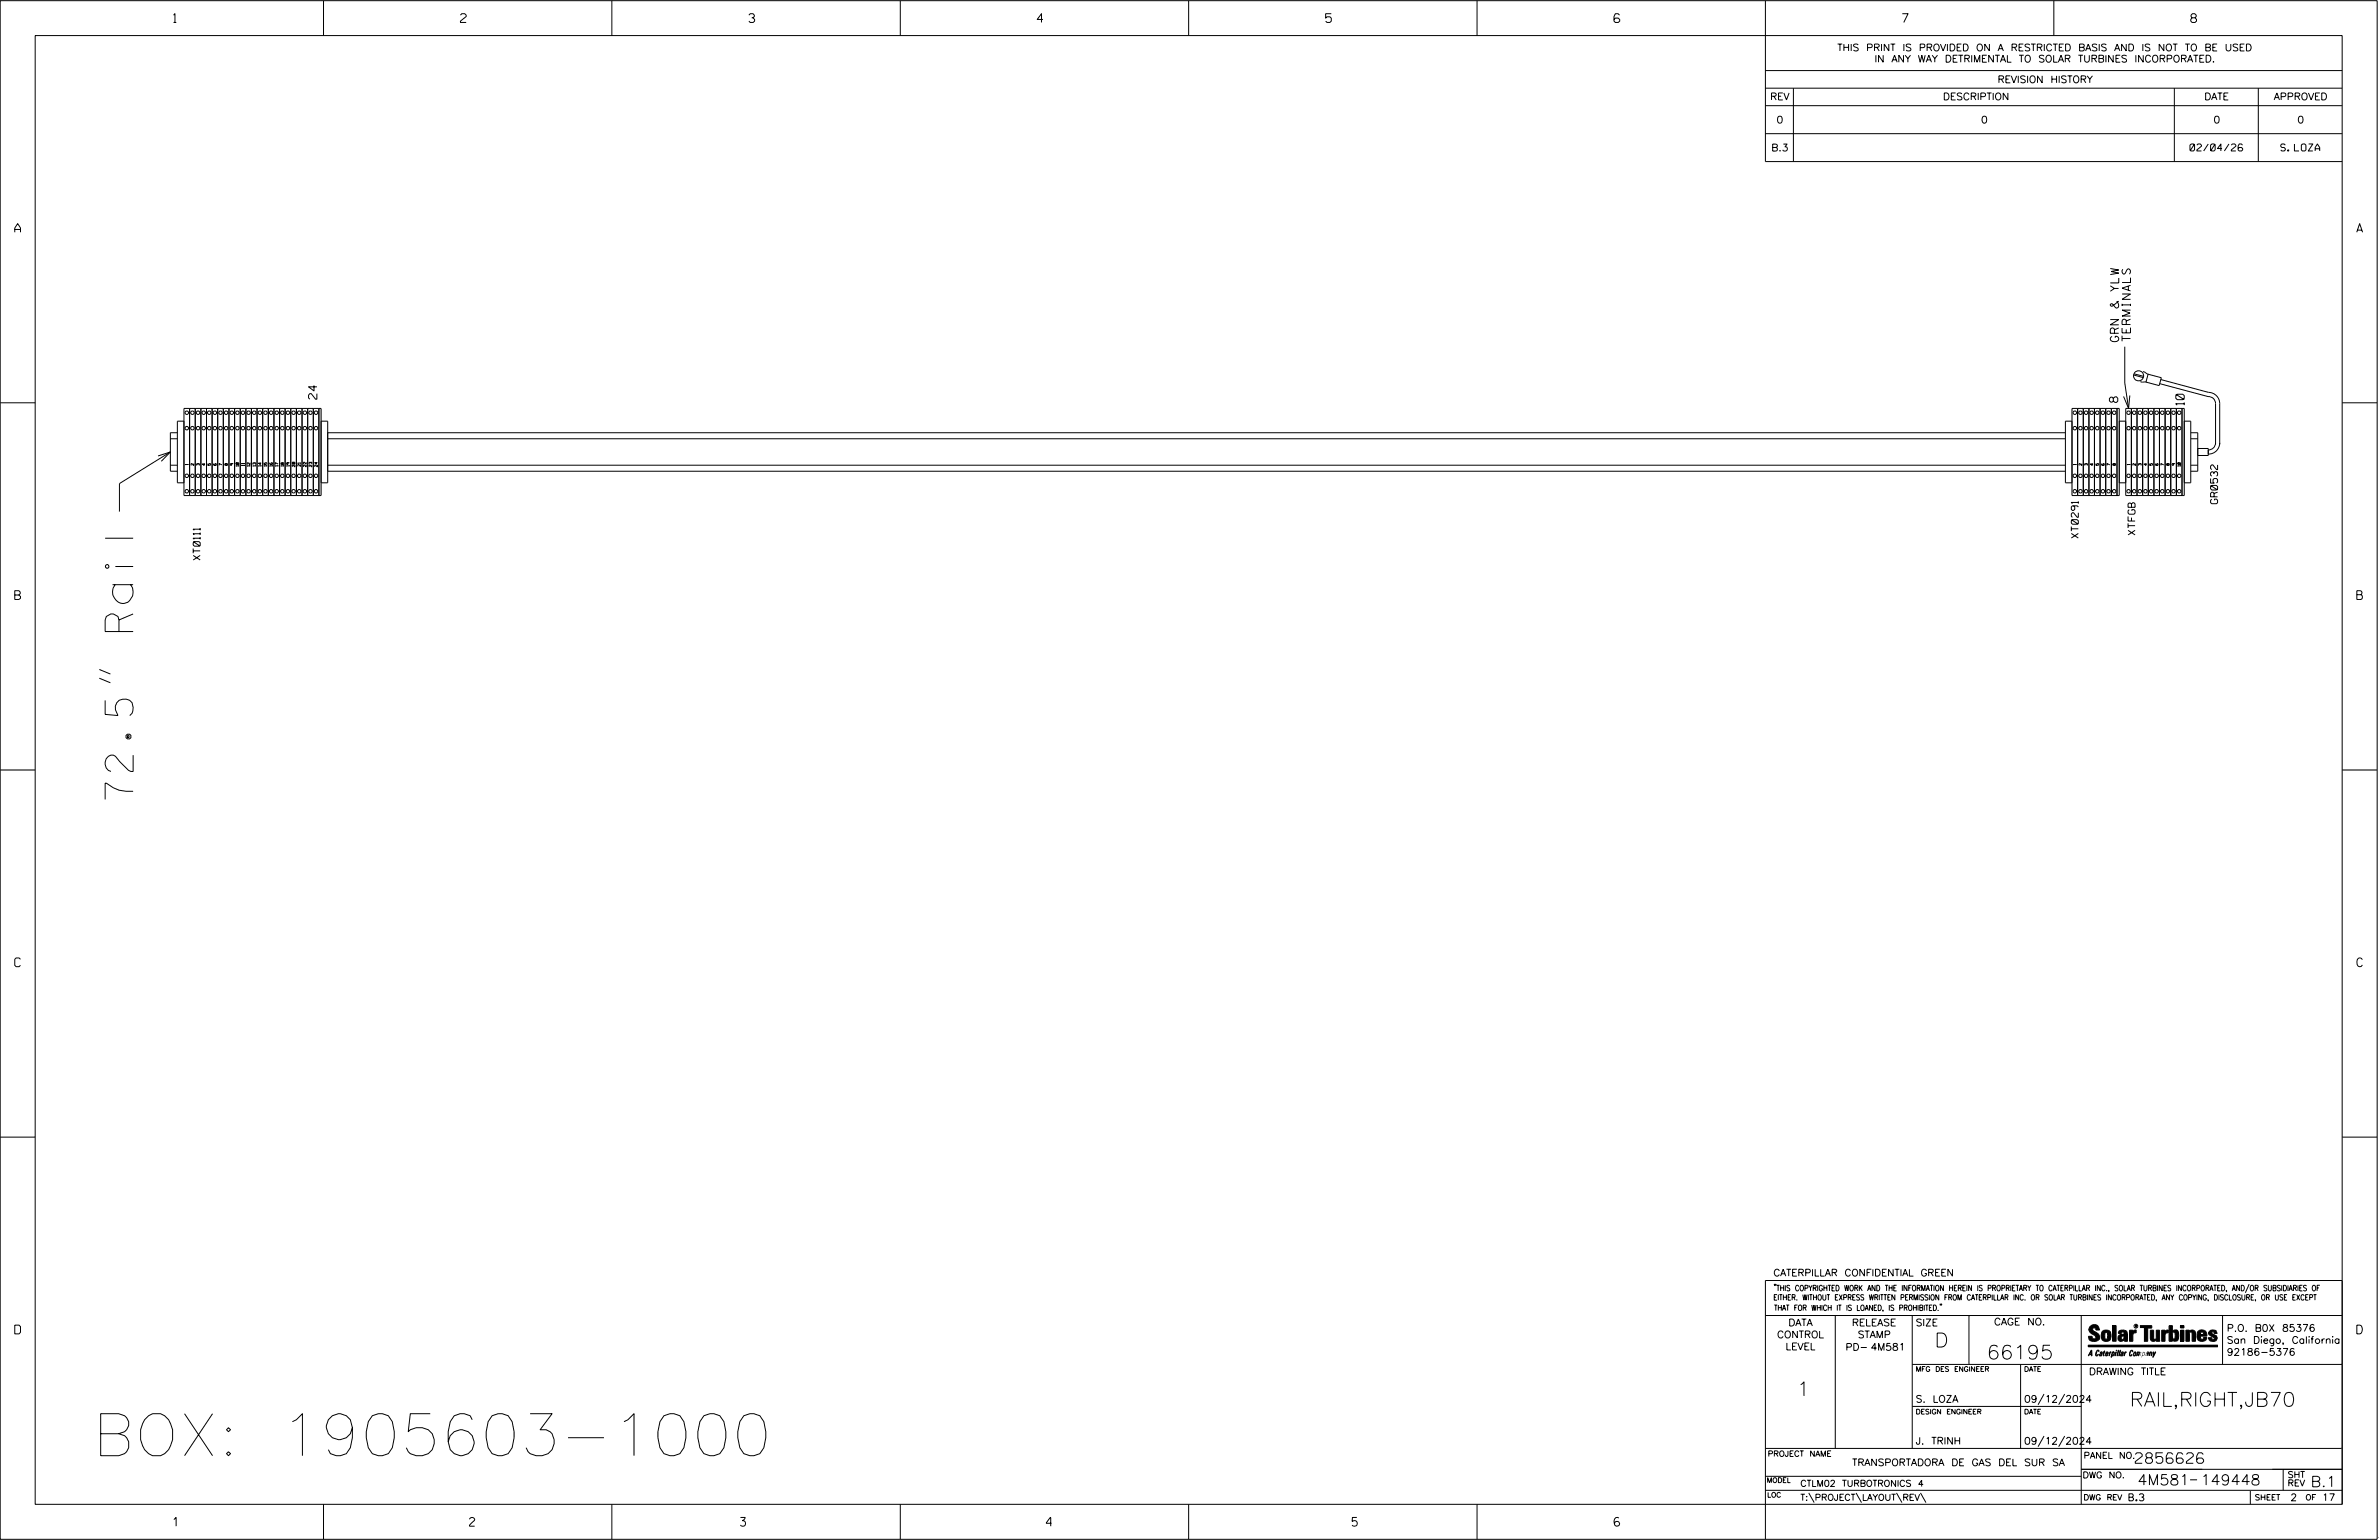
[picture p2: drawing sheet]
<svg xmlns="http://www.w3.org/2000/svg" width="864mm" height="559mm" viewBox="0 0 864 559" stroke-linecap="round" stroke-linejoin="round" font-family="sans-serif">
<defs><g id="words">
<text font-size="15.2" x="33.6" y="528.2">BOX: 1905603-1000</text>
<text font-size="10.2" x="48.3" y="290.1" transform="rotate(-90 48.3 290.1)">72.5&quot; Rail</text>
<g font-size="5.1">
<text x="702.3" y="488.8">D</text>
<text x="721.2" y="493.2">66195</text>
<text x="652.2" y="506.5">1</text>
<text x="773.1" y="510.3">RAIL,RIGHT,JB70</text>
</g>
<g font-size="3.8">
<text x="775.1" y="531">2856626</text>
<text x="775.9" y="538.9">4M581</text>
<text x="798.8" y="538.9">149448</text>
<text x="838.8" y="539.5">B.1</text>
</g>
<g font-size="3.2">
<text x="63" y="8.2">1</text>
<text x="167.2" y="8.2">2</text>
<text x="271.8" y="8.2">3</text>
<text x="376.5" y="8.2">4</text>
<text x="481.2" y="8.2">5</text>
<text x="690.6" y="8.2">7</text>
<text x="795.3" y="8.2">8</text>
<text x="5.4" y="84.3">A</text>
<text x="855.5" y="84.3">A</text>
<text x="5.4" y="217.5">B</text>
<text x="855.6" y="217.5">B</text>
<text x="5.4" y="350.8">C</text>
<text x="855.6" y="350.8">C</text>
<text x="5.4" y="484">D</text>
<text x="855.6" y="484">D</text>
<text x="62.8" y="553.8">1</text>
<text x="170.4" y="553.8">2</text>
<text x="268.8" y="553.8">3</text>
<text x="379.8" y="553.8">4</text>
<text x="490.8" y="553.8">5</text>
<text x="585.9" y="553.8">6</text>
</g>
<g font-size="3">
<text x="769.1" y="124" transform="rotate(-90 769.1 124)">GRN &amp; YLW</text>
<text x="773.4" y="123.8" transform="rotate(-90 773.4 123.8)">TERMINALS</text>
<text x="115" y="144.8" transform="rotate(-90 115 144.8)">24</text>
<text x="768.8" y="146" transform="rotate(-90 768.8 146)">8</text>
<text x="792.9" y="147" transform="rotate(-90 792.9 147)">10</text>
</g>
<g font-size="2.5">
<text x="666.9" y="18.5">THIS PRINT IS PROVIDED ON A RESTRICTED BASIS AND IS NOT TO BE USED</text>
<text x="680.5" y="22.6">IN ANY WAY DETRIMENTAL TO SOLAR TURBINES INCORPORATED.</text>
<text x="725.1" y="30">REVISION HISTORY</text>
<text x="642.6" y="36.3">REV</text>
<text x="705.3" y="36.3">DESCRIPTION</text>
<text x="800.2" y="36.3">DATE</text>
<text x="825.4" y="36.3">APPROVED</text>
<text x="644.9" y="44.7">0</text>
<text x="719.1" y="44.7">0</text>
<text x="803.5" y="44.7">0</text>
<text x="834" y="44.7">0</text>
<text x="643" y="54.8">B.3</text>
<text x="795" y="54.8">02/04/26</text>
<text x="827.9" y="54.8">S. LOZA</text>
<text x="805" y="182.8" transform="rotate(-90 805 182.8)">GR0532</text>
<text x="754.5" y="195.2" transform="rotate(-90 754.5 195.2)">XT0291</text>
<text x="775.1" y="194.1" transform="rotate(-90 775.1 194.1)">XTFGB</text>
<text x="72.7" y="203.2" transform="rotate(-90 72.7 203.2)">XT0111</text>
<text x="643.8" y="463">CATERPILLAR CONFIDENTIAL GREEN</text>
<text x="645.1" y="485.5">CONTROL</text>
<text x="649.2" y="481.1">DATA</text>
<text x="672.3" y="481.1">RELEASE</text>
<text x="674.4" y="485.5">STAMP</text>
<text x="695.4" y="481.1">SIZE</text>
<text x="723.8" y="480.8">CAGE NO.</text>
<text x="808.4" y="483.1">P.O. B0X 85376</text>
<text x="648.2" y="489.8">LEVEL</text>
<text x="669.9" y="490">PD- 4M581</text>
<text x="808.4" y="487.5">San Diego, California</text>
<text x="808.4" y="491.8">92186-5376</text>
<text x="758.3" y="498.9">DRAWING TITLE</text>
<text x="695.4" y="508.9">S. LOZA</text>
<text x="734.8" y="508.9">09/12/2024</text>
<text x="695.4" y="524.1">J. TRINH</text>
<text x="734.8" y="524.1">09/12/2024</text>
<text x="672.3" y="531.9">TRANSPORTADORA DE GAS DEL SUR SA</text>
<text x="772.8" y="544.6">B.3</text>
<text x="831.4" y="544.6">2</text>
<text x="842.9" y="544.6">17</text>
</g>
<g font-size="2.3">
<text x="756.4" y="529.2">PANEL NO.</text>
<text x="653.5" y="539.4">CTLM02 TURBOTRONICS 4</text>
<text x="756" y="536.3">DWG NO.</text>
<text x="830.4" y="539.3">REV</text>
<text x="830.4" y="536.2">SHT</text>
<text x="653.5" y="544.5">T:\PROJECT\LAYOUT\REV\</text>
</g>
<g font-size="2">
<text x="643.8" y="468.4">&quot;THIS COPYRIGHTED WORK AND THE INFORMATION HEREIN IS PROPRIETARY TO CATERPILLAR INC., SOLAR TURBINES INCORPORATED, AND/OR SUBSIDIARIES OF</text>
<text x="643.8" y="471.8">EITHER. WITHOUT EXPRESS WRITTEN PERMISSION FROM CATERPILLAR INC. OR SOLAR TURBINES INCORPORATED, ANY COPYING, DISCLOSURE, OR USE EXCEPT</text>
<text x="644" y="475.6">THAT FOR WHICH IT IS LOANED, IS PROHIBITED.&quot;</text>
<text x="641.7" y="528.5">PROJECT NAME</text>
<text x="756.3" y="544.3">DWG REV</text>
<text x="818.5" y="544.3">SHEET</text>
<text x="836.9" y="544.3">OF</text>
</g>
<g font-size="1.8">
<text x="695.4" y="497.6">MFG DES ENGINEER</text>
<text x="734.8" y="497.6">DATE</text>
<text x="695.4" y="513.1">DESIGN ENGINEER</text>
<text x="734.8" y="513.1">DATE</text>
<text x="641.3" y="538">MODEL</text>
<text x="641.5" y="543.3">LOC</text>
</g>
<g font-size="1">
<text x="68.3" y="168.7" transform="rotate(-90 68.3 168.7)">1</text>
<text x="70.4" y="168.9" transform="rotate(-90 70.4 168.9)">2</text>
<text x="72.4" y="168.9" transform="rotate(-90 72.4 168.9)">3</text>
<text x="74.4" y="168.9" transform="rotate(-90 74.4 168.9)">4</text>
<text x="76.5" y="168.9" transform="rotate(-90 76.5 168.9)">5</text>
<text x="78.5" y="168.9" transform="rotate(-90 78.5 168.9)">6</text>
<text x="80.6" y="168.9" transform="rotate(-90 80.6 168.9)">7</text>
<text x="82.6" y="168.9" transform="rotate(-90 82.6 168.9)">8</text>
<text x="84.6" y="168.9" transform="rotate(-90 84.6 168.9)">9</text>
<text x="86.7" y="169.2" transform="rotate(-90 86.7 169.2)">10</text>
<text x="88.7" y="169" transform="rotate(-90 88.7 169)">11</text>
<text x="90.8" y="169.2" transform="rotate(-90 90.8 169.2)">12</text>
<text x="92.8" y="169.2" transform="rotate(-90 92.8 169.2)">13</text>
<text x="94.8" y="169.2" transform="rotate(-90 94.8 169.2)">14</text>
<text x="96.9" y="169.2" transform="rotate(-90 96.9 169.2)">15</text>
<text x="98.9" y="169.2" transform="rotate(-90 98.9 169.2)">16</text>
<text x="101" y="169.2" transform="rotate(-90 101 169.2)">17</text>
<text x="103" y="169.2" transform="rotate(-90 103 169.2)">18</text>
<text x="105" y="169.2" transform="rotate(-90 105 169.2)">19</text>
<text x="107.1" y="169.4" transform="rotate(-90 107.1 169.4)">20</text>
<text x="109.1" y="169.2" transform="rotate(-90 109.1 169.2)">21</text>
<text x="111.2" y="169.4" transform="rotate(-90 111.2 169.4)">22</text>
<text x="113.2" y="169.4" transform="rotate(-90 113.2 169.4)">23</text>
<text x="115.2" y="169.4" transform="rotate(-90 115.2 169.4)">24</text>
<text x="753.7" y="168.7" transform="rotate(-90 753.7 168.7)">1</text>
<text x="755.7" y="168.9" transform="rotate(-90 755.7 168.9)">2</text>
<text x="757.8" y="168.9" transform="rotate(-90 757.8 168.9)">3</text>
<text x="759.8" y="168.9" transform="rotate(-90 759.8 168.9)">4</text>
<text x="761.8" y="168.9" transform="rotate(-90 761.8 168.9)">5</text>
<text x="763.9" y="168.9" transform="rotate(-90 763.9 168.9)">6</text>
<text x="768" y="168.9" transform="rotate(-90 768 168.9)">8</text>
<text x="773.2" y="168.7" transform="rotate(-90 773.2 168.7)">1</text>
<text x="775.2" y="168.9" transform="rotate(-90 775.2 168.9)">2</text>
<text x="777.3" y="168.9" transform="rotate(-90 777.3 168.9)">3</text>
<text x="779.3" y="168.9" transform="rotate(-90 779.3 168.9)">4</text>
<text x="781.4" y="168.9" transform="rotate(-90 781.4 168.9)">5</text>
<text x="783.4" y="168.9" transform="rotate(-90 783.4 168.9)">6</text>
<text x="785.4" y="168.9" transform="rotate(-90 785.4 168.9)">7</text>
<text x="787.5" y="168.9" transform="rotate(-90 787.5 168.9)">8</text>
<text x="789.5" y="168.9" transform="rotate(-90 789.5 168.9)">9</text>
<text x="791.6" y="169.2" transform="rotate(-90 791.6 169.2)">10</text>
</g>
<text font-size=".9" x="775.1" y="481.7">R</text>
</g></defs>
<g fill="none" stroke="#000" stroke-width=".36">
<path d="M.1 .2h862.8v558.4h-862.8zM12.8 12.9h837.4v533h-837.4zM117.4 .2v12.7M222.1 .2v12.7M326.8 .2v12.7M431.5 .2v12.7M536.2 .2v12.7M587.9 5.5l-.5-.5h-1l-.5 1v1.7l.5 .4h1l.6-.4v-.6l-.6-.5h-1l-.5 .5M640.9 .2v58.4h209.3M745.6 .2v12.7M640.9 25.6h209.3M640.9 32h209.3"/>
<path d="M640.9 38.3h209.3M651 32v26.6M789.3 32v26.6M819.8 32v26.6M640.9 48.5h209.3M771.3 125.8v13.1l1.4 9.3M774.5 136.1l3.5 .9M774.7 135.6l3.5 1M777 138.5l2.2 .2M777.9 134.8l2.1 1M779.8 135.8l4.8 1.3-.8 2.8-4.8-1.3zM784 139.2l17.5 4.7a2.54 2.54 0 0 1 2.8 2.5v14.8"/>
<path d="M784.4 137.7l17.3 4.7a4.1 4.1 0 0 1 4.1 4v14.8M.1 146.2h12.7M61.8 159.2h2.6M64.4 157h-2.6v14h2.6M66.8 152.8h-2.4v22.4h2.4M66.8 148.2h49.8v31.6h-49.8zM68.8 148.2v31.6M70.9 148.2v31.6M72.9 148.2v31.6M75 148.2v31.6M77 148.2v31.6M79 148.2v31.6"/>
<path d="M81.1 148.2v31.6M83.1 148.2v31.6M85.2 148.2v31.6M87.2 148.2v31.6M89.3 148.2v31.6M91.3 148.2v31.6M93.3 148.2v31.6M95.4 148.2v31.6M97.4 148.2v31.6M99.4 148.2v31.6M101.5 148.2v31.6M103.5 148.2v31.6"/>
<path d="M105.6 148.2v31.6M107.6 148.2v31.6M109.6 148.2v31.6M111.7 148.2v31.6M113.7 148.2v31.6M115.7 148.2v31.6M116.6 152.8h2.4v22.4h-2.4M119 157h630.8M119 159.2h630.8M752.2 152.8h-2.4v22.4h2.4M754.2 148.2v31.6h15.1v-31.6h-17.1v31.6M756.2 148.2v31.6"/>
<path d="M758.3 148.2v31.6M760.3 148.2v31.6M762.4 148.2v31.6M764.4 148.2v31.6M766.4 148.2v31.6M768.5 148.2v31.6M769.3 152.8h2.4M771.7 148.2h21.2v31.6h-21.2zM773.1 143.5l-.4 4.7-1.8-4.3M773.7 148.2v31.6M775.8 148.2v31.6M777.8 148.2v31.6"/>
<path d="M779.9 148.2v31.6M781.9 148.2v31.6M783.9 148.2v31.6M786 148.2v31.6M788 148.2v31.6M790 148.2v31.6M792.1 148.2v31.6M792.9 152.8h2.4v22.4h-2.4M795.3 157h2.5v14h-2.5M795.3 159.2h2.5M850.2 146.2h12.7M57.4 165.5l4.4-1.5-3.2 3.4"/>
<path d="M61.8 168.8h2.6M61.8 164l-18.4 11.5v10.1M119 168.8h630.8M119 171h630.8M765.9 168.7l-1-.5v.7M769.3 175.2h2.4M795.3 168.8h2.5M797.8 162.7h3.8v2.6h-3.8M804.3 160.7a2.59 2.59 0 0 1-2.7 2.6M805.8 160.7a4.1 4.1 0 0 1-4.2 4.1M36.1 246.1l4 1.7M36.1 242.9l4 1.7"/>
<path d="M.1 279.4h12.7M850.2 279.4h12.7M.1 412.6h12.7M850.2 412.6h12.7M640.9 477.3h209.3M644.2 466.1l-.1 .4M644.7 466.1l-.2 .4M666.2 477.3v48.3M694.2 477.3v48.3M704.4 473.3l-.1 .4M704.8 473.3l-.1 .4M714.8 477.3v17.8"/>
<path d="M755.5 477.3v68.6M806.8 477.3v17.8M816.5 466l-1.4 3.1M850.2 464.6h-209.3v94M850.2 464.8v81.1M694.2 495.1h156M733.5 495.1v30.5M758.6 481.4a2.02 2.02 0 0 1 3.1-.1l.5 1.3h-1.3l-.2-.6-.4-.2-.6 .1-.1 .4 .4 .7a2.46 2.46 0 0 1 2.2 2.9 2.83 2.83 0 0 1-3.8 .3l-.3-1.3h1.3l.2 .7 .6 .3 .5-.2 .2-.5-.4-.6-1.9-1.2-.4-.9zM759.2 491.3h-.7l.7-1.2v1.9h.2l-.1-2.1-1.3 2.1 .5-.5h.7M761.3 490l.3-.2 .4 .3-.1 .3-.3-.4-.4 .3-.3 1.6h.4l.4-.5-.3 .6-.4 .1-.3-.4zM762.6 490.6l.5-.1-.1 1.4h-.9a.74 .74 0 0 1 .9-.8l-.3 .7-.5 .1 .2-.5 .6-.2v-.5l-.7 .2zM763 483.2a2.17 2.17 0 0 1 3.1 0l.3 1.4-.3 1.5a2.17 2.17 0 0 1-3.1 0l-.3-1.5z"/>
<path d="M763.6 490.5l.4-.4 .2 .6h-.3l-.3 .9 .2 .4-.3-.1zM764.1 483.7l.5-.4 .4 .3v2.2l-.4 .2-.5-.2zM764.6 491.1l.6 .2v-.7l-.4-.1-.4 .6-.1 .8h.6M764.6 491.1l-.1 .8h.4M764.6 482.6v.8M764.8 490.7l.4 .1v.3h-.6zM765 491.5l-.1 .4zM766 490.5l-.5 1.5zM766 490.8l.4-.3-.4 .4M766.9 481h1.3v5.7h-1.3zM767 490.8l.5 .1-.3 .8-.4 .2zM767.3 490.5h-.5l-.5 2"/>
<path d="M767.3 490.5a.8 .8 0 0 1 .2 1 .8 .8 0 0 1-.9 .4l-.1 .6M767.3 490.5l-.1 .2M768.1 490.5l-.4 1.5zM768.2 489.9h.3l-.1 .2h-.2zM769 489.9l-.5 2.1zM769.7 489.9l-.6 2.1zM770.1 491.4l.5-.3-.5 .8zM770.4 491.9h.1M770.6 491.1l.1-.4-.7 .2 .1-.3 .6-.1 .2 .3-.5 1.1M770.6 491.1a.74 .74 0 0 0-.8 .8h.6M771 484.8h-.7l-.3 .6 .4 .7 .5-.3 .1-2.4h-.8l-.1 .4h-1.2a1.71 1.71 0 0 1 1.8-1.3 1.71 1.71 0 0 1 1.6 1.4v2.8h-1.1l-.1-.6M771 484.2l-1.5 .1a1.41 1.41 0 0 0 0 2.4l.5 .1 1.1-.7"/>
<path d="M771.2 486.1h-.1M771.4 490.5l.1 .3 .4-.3-.9 1.5zM771.5 490.8h.1M773 482.7h1.2v.5l.5-.5 .7-.1v1h-.6l-.5 .4-.1 2.7h-1.2zM773.3 490.3l.6-.4 .4 .2-.1 .4-.3-.4a1.28 1.28 0 0 0-.5 1.8l.6-.4-.1 .4-.8 .1zM774.7 490.8l.5-.3a.88 .88 0 0 1 .2 .9 .88 .88 0 0 1-.7 .7l-.2-.2zM774.8 490.9h.5l-.3 1h-.3l-.2-.2zM775.2 490.5l-.1 .2M776.8 481h4.3v.9h-1.5v4.8h-1.3M776.8 490.6l-.8 .2v-.3l-.4 1.5 .8-1.3v1.3l.3-1.2M779.3 491.1h.4M779.6 490.5h.3l-.3 1.4"/>
<path d="M779.6 490.7h.2l-.1 .4M779.7 491.1l-.1 .4M779.7 491.1l-.4 .2M780.1 492l.4-1.5 .1 .3 .3-.3 .3 .2-.3 1.3v-1.3l-.7 1.3M780.6 482.7h1.2v2.7l.1 .4 .4 .3 .4-.7v-2.7h1.2l.1 4h-1.3v-.5l-1.1 .6-.7-.3-.3-.7zM781.6 492.5l1-2-.8 1.3-.2-1.3-.2 2M784.7 482.7h1.2v.5l.5-.5 .7-.1v1h-.5l-.6 .4-.1 2.7h-1.2zM787.4 481h1.2v2a1.4 1.4 0 0 1 2.2 .2l.1 1.4-.4 1.9-1.5 .1-.4-.5v-1l.5 .9 .5-.3v-2.1l-.5-.4-.5 .7v2.8h-1.2zM791.5 482.7h1.3v4h-1.3zM791.5 481h1.3v.9h-1.3zM793.5 482.7h1.3v.4l.7-.5 1.1 .2 .4 .6v3.3h-1.2l-.3-3.4-.7 .2v3.2h-1.3zM794.8 483.1h.1"/>
<path d="M797.7 483.2a1.92 1.92 0 0 1 2.4-.5 1.92 1.92 0 0 1 1 2.1h-2.3v.8l.6 .5 .5-.3v-.5h1.2a1.83 1.83 0 0 1-2.1 1.4 1.83 1.83 0 0 1-1.5-2.1zM798.8 484.2v.6M799.1 483.4h.6l.2 .8h-1.1zM804.6 482.9a1.84 1.84 0 0 0-2.9 .8 3.3 3.3 0 0 0 2.2 1.9l-.5 .5-.4-.3-.1-.4h-1.2l.1 .6a1.92 1.92 0 0 0 2.9 .4M804.9 483.8h-1.2l-.2-.6-.5 .1-.1 .3 .1 .3 1.8 .9M805.1 488.1h-47.1v.6h47.1M694.2 510.3h61.3M742 505.8l-2.2 3.9M749.5 505.8l-2.2 3.9M640.9 525.6h209.2M640.9 535.7h114.6M742 521.1l-2.2 3.8"/>
<path d="M749.5 521.1l-2.2 3.8M755.5 533.2h94.7M795 537h2.6M828.8 533.2v7.6M117.4 545.9v12.7M222.1 545.9v12.7M326.8 545.9v12.7M431.5 545.9v12.7M536.2 545.9v12.7M640.9 540.8h209.3M656.6 541.7l2 3.5M673.8 541.7l1.9 3.5"/>
<path d="M688.4 541.7l2 3.5M697.2 541.7l1.9 3.5M816.9 541v4.9M863.5 558h.1"/>
<circle cx="776.3" cy="136.4" r="1.83"/>
<circle cx="67.8" cy="149.8" r=".64"/>
<circle cx="67.8" cy="155.4" r=".64"/>
<circle cx="69.9" cy="149.8" r=".64"/>
<circle cx="69.9" cy="155.4" r=".64"/>
<circle cx="71.9" cy="149.8" r=".64"/>
<circle cx="71.9" cy="155.4" r=".64"/>
<circle cx="73.9" cy="149.8" r=".64"/>
<circle cx="73.9" cy="155.4" r=".64"/>
<circle cx="76" cy="149.8" r=".63"/>
<circle cx="76" cy="155.4" r=".63"/>
<circle cx="78" cy="149.8" r=".64"/>
<circle cx="78" cy="155.4" r=".64"/>
<circle cx="80" cy="149.8" r=".64"/>
<circle cx="80" cy="155.4" r=".64"/>
<circle cx="82.1" cy="149.8" r=".64"/>
<circle cx="82.1" cy="155.4" r=".64"/>
<circle cx="84.1" cy="149.8" r=".64"/>
<circle cx="84.1" cy="155.4" r=".64"/>
<circle cx="86.2" cy="155.4" r=".64"/>
<circle cx="86.2" cy="149.8" r=".64"/>
<circle cx="88.2" cy="155.4" r=".63"/>
<circle cx="88.2" cy="149.8" r=".63"/>
<circle cx="90.2" cy="149.8" r=".64"/>
<circle cx="90.2" cy="155.4" r=".64"/>
<circle cx="92.3" cy="155.4" r=".64"/>
<circle cx="92.3" cy="149.8" r=".64"/>
<circle cx="94.3" cy="155.4" r=".64"/>
<circle cx="94.3" cy="149.8" r=".64"/>
<circle cx="96.4" cy="149.8" r=".64"/>
<circle cx="96.4" cy="155.4" r=".64"/>
<circle cx="98.4" cy="149.8" r=".64"/>
<circle cx="98.4" cy="155.4" r=".64"/>
<circle cx="100.5" cy="149.7" r=".63"/>
<circle cx="100.5" cy="155.4" r=".63"/>
<circle cx="102.5" cy="155.4" r=".64"/>
<circle cx="102.5" cy="149.8" r=".64"/>
<circle cx="104.5" cy="149.8" r=".64"/>
<circle cx="104.5" cy="155.4" r=".64"/>
<circle cx="106.6" cy="155.4" r=".64"/>
<circle cx="106.6" cy="149.8" r=".64"/>
<circle cx="108.6" cy="155.4" r=".64"/>
<circle cx="108.6" cy="149.8" r=".64"/>
<circle cx="110.7" cy="149.8" r=".64"/>
<circle cx="110.7" cy="155.4" r=".64"/>
<circle cx="112.7" cy="149.8" r=".63"/>
<circle cx="112.7" cy="155.4" r=".63"/>
<circle cx="114.7" cy="155.4" r=".64"/>
<circle cx="114.7" cy="149.8" r=".64"/>
<circle cx="753.2" cy="149.8" r=".64"/>
<circle cx="753.2" cy="155.4" r=".64"/>
<circle cx="755.2" cy="149.8" r=".64"/>
<circle cx="755.2" cy="155.4" r=".64"/>
<circle cx="757.3" cy="155.4" r=".63"/>
<circle cx="757.3" cy="149.8" r=".63"/>
<circle cx="759.3" cy="155.4" r=".64"/>
<circle cx="759.3" cy="149.8" r=".64"/>
<circle cx="761.3" cy="149.8" r=".64"/>
<circle cx="761.3" cy="155.4" r=".64"/>
<circle cx="763.4" cy="155.4" r=".64"/>
<circle cx="763.4" cy="149.8" r=".64"/>
<circle cx="765.4" cy="155.4" r=".64"/>
<circle cx="765.4" cy="149.8" r=".64"/>
<circle cx="767.5" cy="155.4" r=".64"/>
<circle cx="767.5" cy="149.8" r=".64"/>
<circle cx="772.7" cy="155.4" r=".64"/>
<circle cx="772.7" cy="149.8" r=".64"/>
<circle cx="774.7" cy="155.4" r=".64"/>
<circle cx="774.7" cy="149.8" r=".64"/>
<circle cx="776.8" cy="149.8" r=".64"/>
<circle cx="776.8" cy="155.4" r=".64"/>
<circle cx="778.8" cy="155.4" r=".64"/>
<circle cx="778.8" cy="149.8" r=".64"/>
<circle cx="780.9" cy="149.8" r=".63"/>
<circle cx="780.9" cy="155.4" r=".63"/>
<circle cx="782.9" cy="155.4" r=".64"/>
<circle cx="782.9" cy="149.8" r=".64"/>
<circle cx="784.9" cy="155.4" r=".64"/>
<circle cx="784.9" cy="149.8" r=".64"/>
<circle cx="787" cy="155.4" r=".64"/>
<circle cx="787" cy="149.8" r=".64"/>
<circle cx="789" cy="155.4" r=".64"/>
<circle cx="789" cy="149.8" r=".64"/>
<circle cx="791.1" cy="155.4" r=".64"/>
<circle cx="791.1" cy="149.8" r=".64"/>
<circle cx="67.8" cy="178.3" r=".64"/>
<circle cx="67.8" cy="172.7" r=".64"/>
<circle cx="69.9" cy="178.3" r=".64"/>
<circle cx="69.9" cy="172.7" r=".64"/>
<circle cx="71.9" cy="178.3" r=".64"/>
<circle cx="71.9" cy="172.7" r=".64"/>
<circle cx="73.9" cy="178.3" r=".64"/>
<circle cx="73.9" cy="172.7" r=".64"/>
<circle cx="76" cy="178.3" r=".63"/>
<circle cx="76" cy="172.6" r=".63"/>
<circle cx="78" cy="172.7" r=".64"/>
<circle cx="78" cy="178.3" r=".64"/>
<circle cx="80" cy="172.7" r=".64"/>
<circle cx="80" cy="178.3" r=".64"/>
<circle cx="82.1" cy="172.7" r=".64"/>
<circle cx="82.1" cy="178.3" r=".64"/>
<circle cx="84.1" cy="172.7" r=".64"/>
<circle cx="84.1" cy="178.3" r=".64"/>
<circle cx="86.2" cy="172.7" r=".64"/>
<circle cx="86.2" cy="178.3" r=".64"/>
<circle cx="88.2" cy="172.6" r=".63"/>
<circle cx="88.2" cy="178.3" r=".63"/>
<circle cx="90.2" cy="172.7" r=".64"/>
<circle cx="90.2" cy="178.3" r=".64"/>
<circle cx="92.3" cy="178.3" r=".64"/>
<circle cx="92.3" cy="172.7" r=".64"/>
<circle cx="94.3" cy="178.3" r=".64"/>
<circle cx="94.3" cy="172.7" r=".64"/>
<circle cx="96.4" cy="172.7" r=".64"/>
<circle cx="96.4" cy="178.3" r=".64"/>
<circle cx="98.4" cy="172.7" r=".64"/>
<circle cx="98.4" cy="178.3" r=".64"/>
<circle cx="100.5" cy="172.6" r=".63"/>
<circle cx="100.5" cy="178.3" r=".63"/>
<circle cx="102.5" cy="178.3" r=".64"/>
<circle cx="102.5" cy="172.7" r=".64"/>
<circle cx="104.5" cy="178.3" r=".64"/>
<circle cx="104.5" cy="172.7" r=".64"/>
<circle cx="106.6" cy="178.3" r=".64"/>
<circle cx="106.6" cy="172.7" r=".64"/>
<circle cx="108.6" cy="178.3" r=".64"/>
<circle cx="108.6" cy="172.7" r=".64"/>
<circle cx="110.7" cy="172.7" r=".64"/>
<circle cx="110.7" cy="178.3" r=".64"/>
<circle cx="112.7" cy="172.6" r=".63"/>
<circle cx="112.7" cy="178.3" r=".63"/>
<circle cx="114.7" cy="172.7" r=".64"/>
<circle cx="114.7" cy="178.3" r=".64"/>
<circle cx="753.2" cy="172.7" r=".64"/>
<circle cx="753.2" cy="178.3" r=".64"/>
<circle cx="755.2" cy="172.7" r=".64"/>
<circle cx="755.2" cy="178.3" r=".64"/>
<circle cx="757.3" cy="172.6" r=".63"/>
<circle cx="757.3" cy="178.3" r=".63"/>
<circle cx="759.3" cy="178.3" r=".64"/>
<circle cx="759.3" cy="172.7" r=".64"/>
<circle cx="761.3" cy="172.7" r=".64"/>
<circle cx="761.3" cy="178.3" r=".64"/>
<circle cx="763.4" cy="178.3" r=".64"/>
<circle cx="763.4" cy="172.7" r=".64"/>
<circle cx="765.4" cy="172.7" r=".64"/>
<circle cx="765.4" cy="178.3" r=".64"/>
<circle cx="767.5" cy="172.7" r=".64"/>
<circle cx="767.5" cy="178.3" r=".64"/>
<circle cx="772.7" cy="172.7" r=".64"/>
<circle cx="772.7" cy="178.3" r=".64"/>
<circle cx="774.7" cy="172.7" r=".64"/>
<circle cx="774.7" cy="178.3" r=".64"/>
<circle cx="776.8" cy="172.7" r=".64"/>
<circle cx="776.8" cy="178.3" r=".64"/>
<circle cx="778.8" cy="172.7" r=".64"/>
<circle cx="778.8" cy="178.3" r=".64"/>
<circle cx="780.9" cy="178.3" r=".63"/>
<circle cx="780.9" cy="172.6" r=".63"/>
<circle cx="782.9" cy="172.7" r=".64"/>
<circle cx="782.9" cy="178.3" r=".64"/>
<circle cx="784.9" cy="172.7" r=".64"/>
<circle cx="784.9" cy="178.3" r=".64"/>
<circle cx="787" cy="178.3" r=".64"/>
<circle cx="787" cy="172.7" r=".64"/>
<circle cx="789" cy="172.7" r=".64"/>
<circle cx="789" cy="178.3" r=".64"/>
<circle cx="791.1" cy="172.7" r=".64"/>
<circle cx="791.1" cy="178.3" r=".64"/>
<circle cx="775.4" cy="481.2" r=".69"/>
</g>
<g fill="#000">
<path d="M768.1 490.5l-.4 1.5zM768.2 489.9h.3l-.1 .2h-.2zM769 489.9l-.5 2.1zM769.7 489.9l-.6 2.1zM791.5 481h1.3v.9h-1.3zM791.5 482.7h1.3v4h-1.3zM758 488.1h47.1v.6h-47.1z"/>
<path d="M759.2 489.9l-1.2 2.1 .5-.5h.7v.5h.2zM759.2 490.1v1.2h-.7z" fill-rule="evenodd"/>
<path d="M758.6 481.4a2.02 2.02 0 0 1 3.1-.1l.5 1.3h-1.3l-.2-.6-.4-.2-.6 .1-.1 .4 .4 .7a2.46 2.46 0 0 1 2.2 2.9 2.83 2.83 0 0 1-3.8 .3l-.3-1.3h1.3l.2 .7 .6 .3 .5-.2 .2-.5-.4-.6-1.9-1.2-.4-.9z" fill-rule="evenodd"/>
<path d="M761.3 490l.3-.2 .4 .3-.1 .3-.3-.4-.4 .3-.3 1.6h.4l.4-.5-.3 .6-.4 .1-.3-.4z" fill-rule="evenodd"/>
<path d="M762.6 490.6l.5-.1-.1 1.4h-.9a.74 .74 0 0 1 .9-.8l-.6 .3-.2 .5 .5-.1 .3-.6v-.5l-.7 .2z" fill-rule="evenodd"/>
<path d="M763.6 490.5l.4-.4 .2 .6h-.3l-.3 .9 .2 .4-.3-.1z" fill-rule="evenodd"/>
<path d="M764.8 490.5l.5 .3-.1 .5h-.6l.6-.2v-.3l-.4-.1-.3 1.2h.4l.3-.4-.6 .6-.3-.2v-.4z" fill-rule="evenodd"/>
<path d="M763 483.2a2.17 2.17 0 0 1 3.1 0l.3 1.4-.3 1.5a2.17 2.17 0 0 1-3.1 0l-.3-1.5zM764.1 483.7v2.1l.5 .2 .4-.2v-2.2l-.4-.3z" fill-rule="evenodd"/>
<path d="M766 490.5v.3l.4-.1-.4 .2-.5 1.1z" fill-rule="evenodd"/>
<path d="M766.8 490.5l-.5 2 .3-.6a.71 .71 0 0 0 .9-.5 .71 .71 0 0 0-.4-.9zM767 490.8l.5 .1-.3 .8-.4 .2z" fill-rule="evenodd"/>
<path d="M766.9 481h1.3v5.7h-1.3z" fill-rule="evenodd"/>
<path d="M770.1 490.6l.6-.1 .2 .3-.4 1.2-.5 .1-.2-.5 .3-.5h.5l-.7 .5v.3l.4-.1 .4-.9-.5-.2-.2 .2z" fill-rule="evenodd"/>
<path d="M769.4 482.8l-.5 1h1.2l.1-.4h.8v.8l-1.5 .1a1.41 1.41 0 0 0 0 2.4l.5 .1 1.1-.7 .1 .6h1.1v-2.8a1.79 1.79 0 0 0-2.4-1.2zM770.3 484.8h.7l-.1 1-.5 .3-.4-.7z" fill-rule="evenodd"/>
<path d="M771.4 490.5l.1 .3 .4-.3-.9 1.5z" fill-rule="evenodd"/>
<path d="M773 482.7h1.2v.5l.5-.5 .7-.1v1h-.6l-.5 .4-.1 2.7h-1.2z" fill-rule="evenodd"/>
<path d="M773.3 490.3l.6-.4 .4 .2-.1 .4-.3-.4a1.28 1.28 0 0 0-.5 1.8l.6-.4-.3 .5h-.6z" fill-rule="evenodd"/>
<path d="M774.7 490.8l-.2 1.1h.7a.96 .96 0 0 0 0-1.4zM774.8 490.9h.5l-.1 .6-.5 .4-.2-.2z" fill-rule="evenodd"/>
<path d="M776 490.5v.3l.4-.3 .2 .3 .7-.2-.3 1.4v-1.3l-.6 1.3v-1.3l-.8 1.3z" fill-rule="evenodd"/>
<path d="M776.8 481h4.3v.9h-1.5v4.8h-1.3v-4.8h-1.5z" fill-rule="evenodd"/>
<path d="M777.9 490.5l-.5 2 .3-.6a.71 .71 0 0 0 .9-.5 .71 .71 0 0 0-.4-.9zM778.1 490.8l.3-.1 .1 .4-.5 .8-.2-.5z" fill-rule="evenodd"/>
<path d="M779.3 490.6l.6-.1-.3 1.5-.7-.1a.67 .67 0 0 1 .8-.8l-.6 .3-.1 .5 .4-.1 .4-.9-.4-.2-.3 .2z" fill-rule="evenodd"/>
<path d="M780.5 490.5l.1 .3 .3-.3 .3 .2-.3 1.3v-1.3l-.8 1.3z" fill-rule="evenodd"/>
<path d="M780.6 482.7h1.2v2.7l.1 .4 .4 .3 .4-.7v-2.7h1.2l.1 4h-1.3v-.5l-1.1 .6-.7-.3-.3-.7z" fill-rule="evenodd"/>
<path d="M781.6 490.5l.2 1.3 .8-1.3-1.2 2z" fill-rule="evenodd"/>
<path d="M784.7 482.7h1.2v.5l.5-.5 .7-.1v1h-.5l-.6 .4-.1 2.7h-1.2z" fill-rule="evenodd"/>
<path d="M787.4 481h1.2v2a1.4 1.4 0 0 1 2.2 .2l.1 1.4-.4 1.9-1.5 .1-.4-.5v-1l.5 .9 .5-.3v-2.1l-.5-.4-.5 .7v2.8h-1.2z" fill-rule="evenodd"/>
<path d="M793.5 482.7h1.3v.4a1.29 1.29 0 0 1 2.2 .3v3.3h-1.2l-.3-3.4-.7 .2v3.2h-1.3z" fill-rule="evenodd"/>
<path d="M797.7 483.2a1.92 1.92 0 0 1 2.4-.5 1.92 1.92 0 0 1 1 2.1h-2.3v.8l.6 .5 .5-.3v-.5h1.2a1.83 1.83 0 0 1-2.1 1.4 1.83 1.83 0 0 1-1.5-2.1zM799.1 483.4l-.3 .8h1.1l-.2-.8z" fill-rule="evenodd"/>
<path d="M801.9 483.2a1.94 1.94 0 0 1 3 .1v.5h-1.2l-.2-.6-.5 .1-.1 .3 .1 .3 1.8 .9a1.2 1.2 0 0 1 .1 1.3 1.2 1.2 0 0 1-1.2 .7l-1.6-.4-.4-1h1.2l.1 .4 .4 .3 .5-.5a3.3 3.3 0 0 1-2.2-1.9z" fill-rule="evenodd"/>
<circle cx="761.4" cy="492" r=".07"/>
<circle cx="762.2" cy="485.1" r=".07"/>
<circle cx="769.3" cy="492" r=".07"/>
<circle cx="773.1" cy="486.7" r=".07"/>
<circle cx="791.5" cy="486.7" r=".07"/>
<circle cx="791.5" cy="481" r=".07"/>
<circle cx="794.8" cy="486.7" r=".07"/>
</g>
<use href="#words"/>
</svg>
